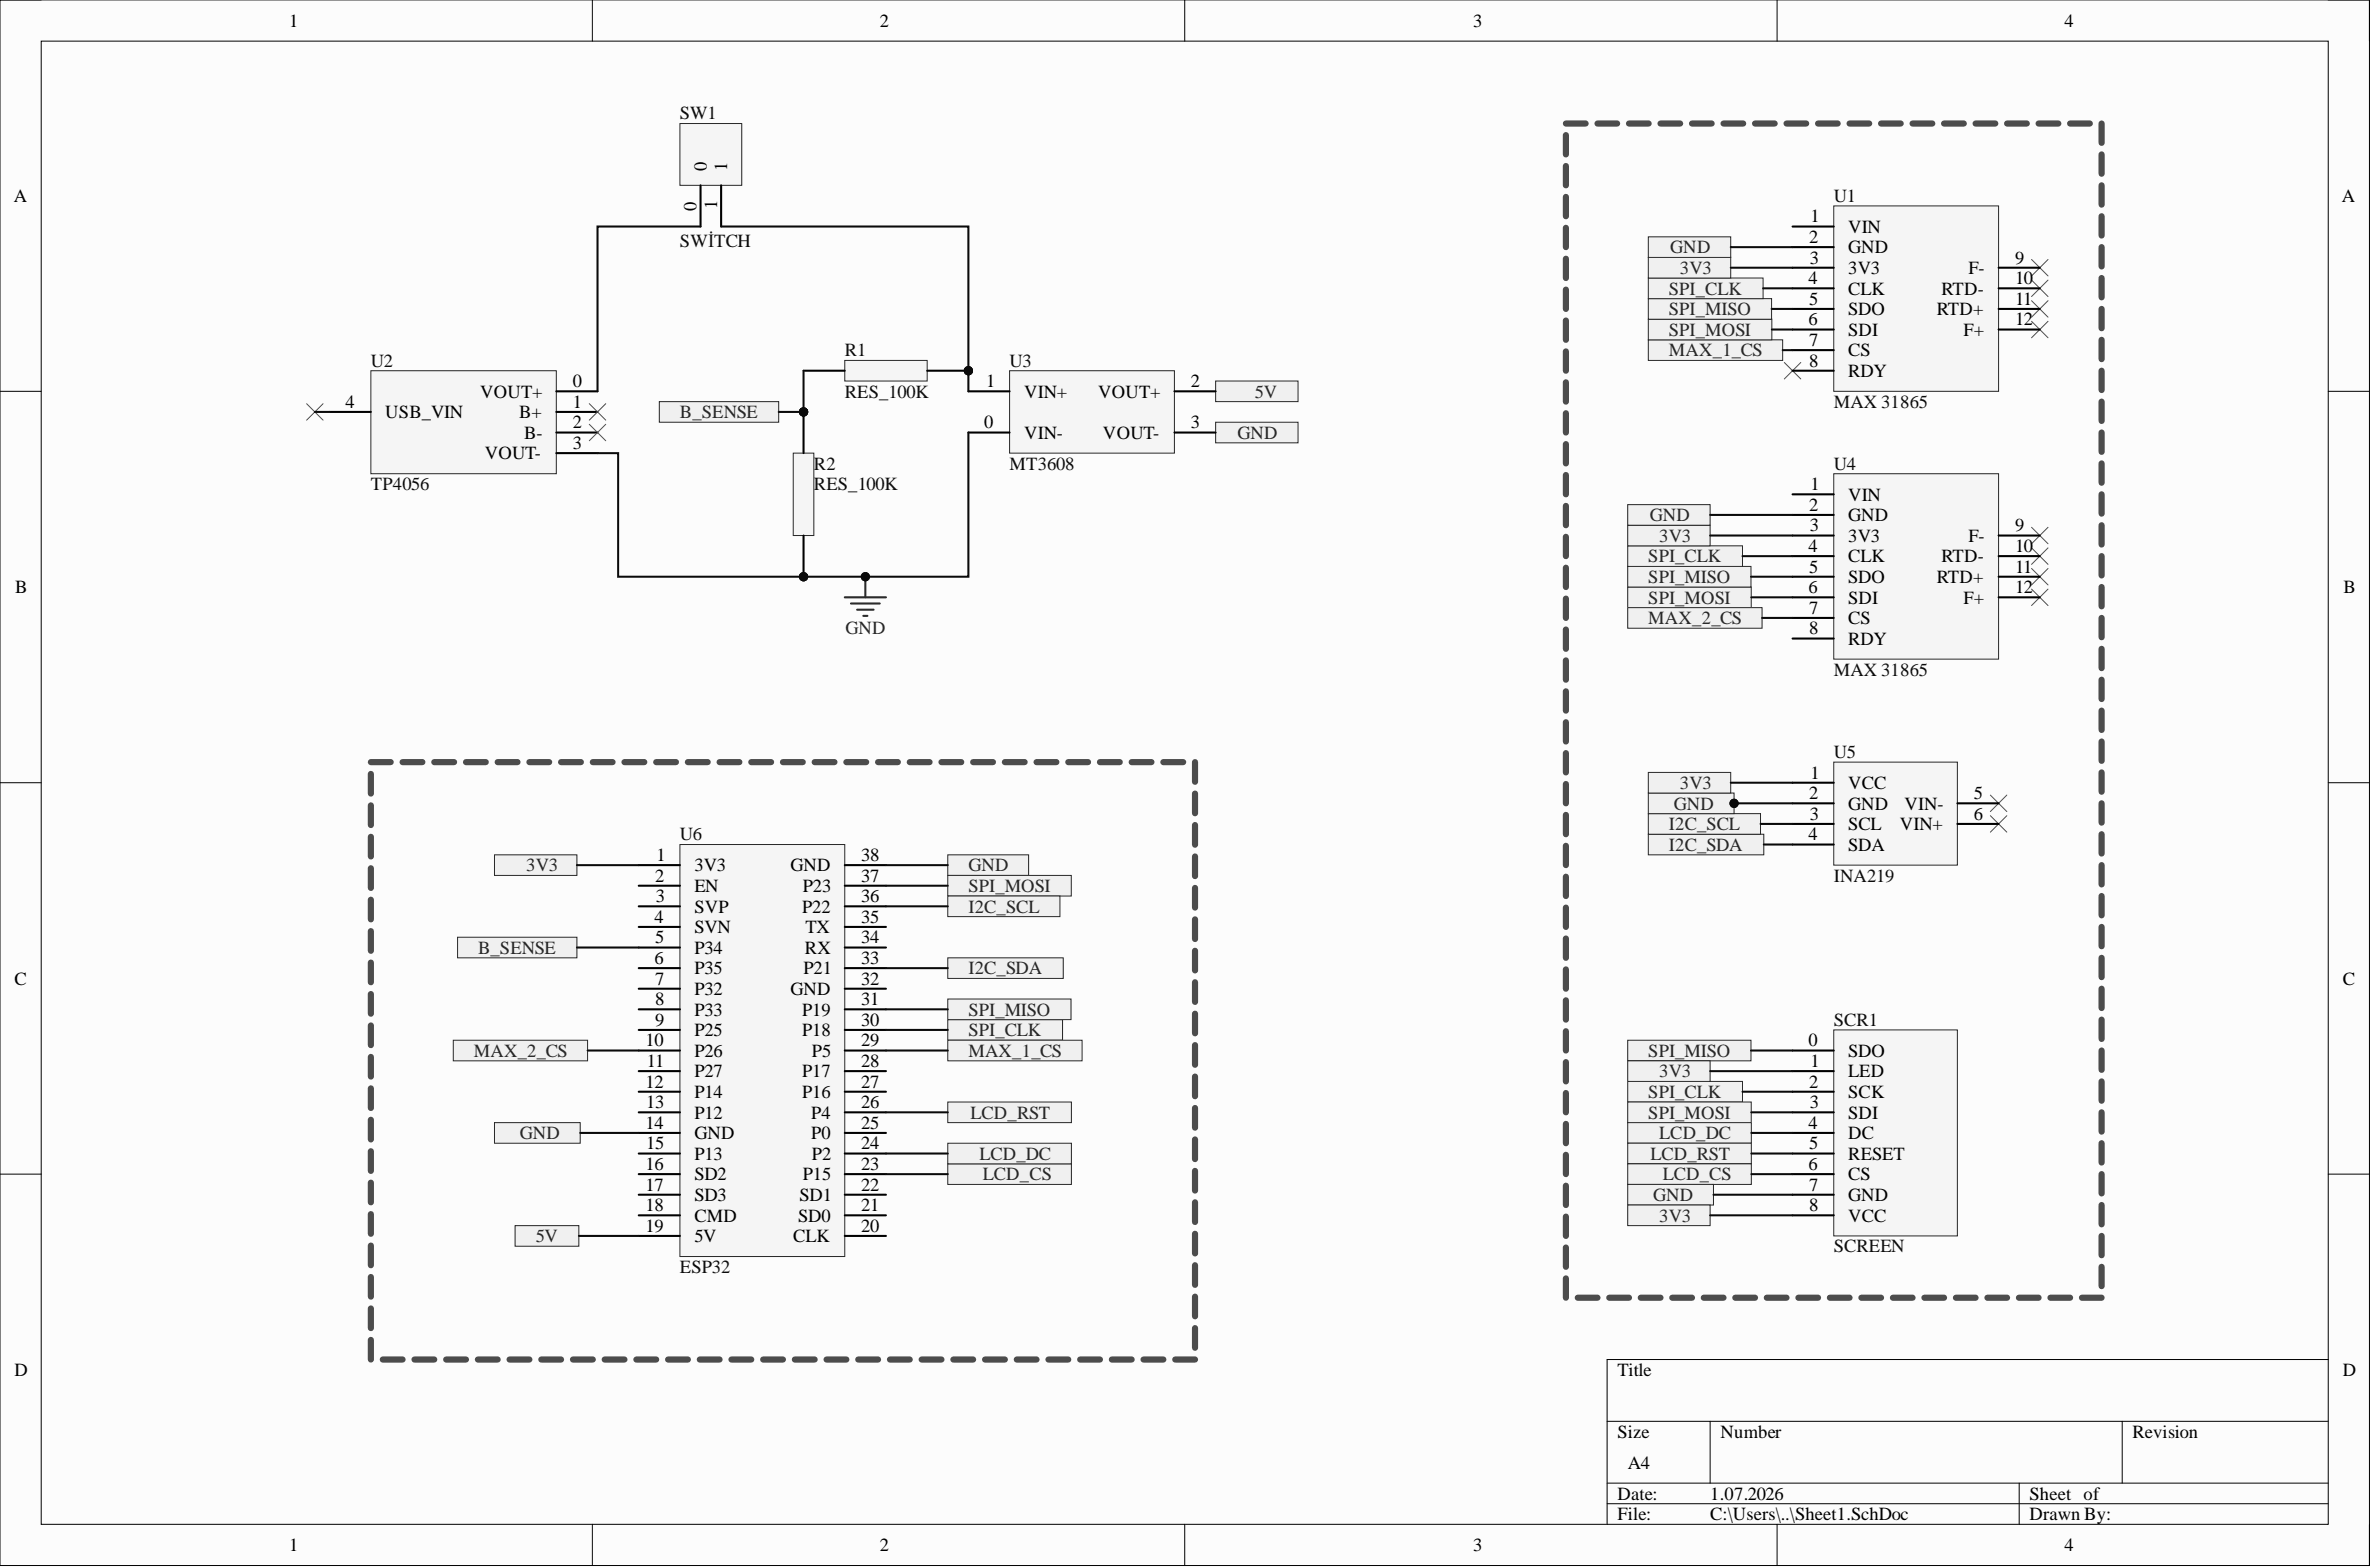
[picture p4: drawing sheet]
<svg xmlns="http://www.w3.org/2000/svg" width="292mm" height="193mm" viewBox="0 0 292 193" stroke-linecap="round" stroke-linejoin="round" font-family="sans-serif">
<defs><g id="words">
<g font-size="2.3">
<text x="35.6" y="3.3">1</text>
<text x="108.4" y="3.3">2</text>
<text x="181.5" y="3.3">3</text>
<text x="254.3" y="3.3">4</text>
<text x="87.1" y="21" transform="rotate(-90 87.1 21)">0</text>
<text x="89.6" y="21" transform="rotate(-90 89.6 21)">1</text>
<text x="1.7" y="24.9">A</text>
<text x="85.8" y="26" transform="rotate(-90 85.8 26)">0</text>
<text x="88.3" y="25.7" transform="rotate(-90 88.3 25.7)">1</text>
<text x="222.9" y="29.9">2</text>
<text x="223" y="27.4">1</text>
<text x="227.7" y="28.7">VIN</text>
<text x="288.5" y="24.9">A</text>
<text x="222.8" y="35">4</text>
<text x="223" y="32.5">3</text>
<text x="227.7" y="31.2">GND</text>
<text x="227.7" y="33.7">3V3</text>
<text x="242.5" y="33.7">F-</text>
<text x="248.3" y="32.5">9</text>
<text x="248.3" y="35">10</text>
<text x="222.8" y="40.1">6</text>
<text x="222.9" y="37.5">5</text>
<text x="227.7" y="36.3">CLK</text>
<text x="227.7" y="38.8">SDO</text>
<text x="227.7" y="41.3">SDI</text>
<text x="238.6" y="38.8">RTD+</text>
<text x="239.2" y="36.3">RTD-</text>
<text x="241.9" y="41.3">F+</text>
<text x="248.3" y="37.5">11</text>
<text x="248.3" y="40.1">12</text>
<text x="70.6" y="47.7">0</text>
<text x="121.5" y="47.7">1</text>
<text x="146.7" y="47.7">2</text>
<text x="222.9" y="42.6">7</text>
<text x="222.9" y="45.1">8</text>
<text x="227.7" y="43.9">CS</text>
<text x="227.7" y="46.4">RDY</text>
<text x="42.6" y="50.2">4</text>
<text x="47.5" y="51.5">USB_VIN</text>
<text x="59.1" y="49">VOUT+</text>
<text x="64" y="51.5">B+</text>
<text x="70.6" y="50.2">1</text>
<text x="70.6" y="52.8">2</text>
<text x="121.2" y="52.8">0</text>
<text x="126.2" y="49">VIN+</text>
<text x="135.3" y="49">VOUT+</text>
<text x="146.7" y="52.8">3</text>
<text x="59.7" y="56.6">VOUT-</text>
<text x="64.6" y="54">B-</text>
<text x="70.6" y="55.3">3</text>
<text x="126.2" y="54">VIN-</text>
<text x="135.9" y="54">VOUT-</text>
<text x="222.9" y="62.9">2</text>
<text x="223" y="65.4">3</text>
<text x="223" y="60.4">1</text>
<text x="227.7" y="61.6">VIN</text>
<text x="227.7" y="64.2">GND</text>
<text x="248.3" y="65.4">9</text>
<text x="222.8" y="68">4</text>
<text x="222.9" y="70.5">5</text>
<text x="227.7" y="66.7">3V3</text>
<text x="227.7" y="69.2">CLK</text>
<text x="227.7" y="71.8">SDO</text>
<text x="238.6" y="71.8">RTD+</text>
<text x="239.2" y="69.2">RTD-</text>
<text x="242.5" y="66.7">F-</text>
<text x="248.3" y="68">10</text>
<text x="248.3" y="70.5">11</text>
<text x="1.9" y="73.1">B</text>
<text x="222.8" y="73.1">6</text>
<text x="222.9" y="75.6">7</text>
<text x="227.7" y="74.3">SDI</text>
<text x="227.7" y="76.9">CS</text>
<text x="241.9" y="74.3">F+</text>
<text x="248.3" y="73.1">12</text>
<text x="288.7" y="73.1">B</text>
<text x="222.9" y="78.1">8</text>
<text x="227.7" y="79.4">RDY</text>
<text x="223" y="95.9">1</text>
<text x="222.9" y="98.4">2</text>
<text x="223" y="101">3</text>
<text x="227.7" y="97.2">VCC</text>
<text x="227.7" y="99.7">GND</text>
<text x="234.6" y="99.7">VIN-</text>
<text x="243.2" y="98.4">5</text>
<text x="243.2" y="101">6</text>
<text x="80.9" y="106">1</text>
<text x="85.5" y="107.3">3V3</text>
<text x="97.4" y="107.3">GND</text>
<text x="106.1" y="106">38</text>
<text x="222.8" y="103.5">4</text>
<text x="227.7" y="102.2">SCL</text>
<text x="227.7" y="104.8">SDA</text>
<text x="234" y="102.2">VIN+</text>
<text x="80.6" y="113.6">4</text>
<text x="80.7" y="108.6">2</text>
<text x="80.8" y="111.1">3</text>
<text x="85.5" y="109.8">EN</text>
<text x="85.5" y="112.4">SVP</text>
<text x="98.8" y="112.4">P22</text>
<text x="98.9" y="109.8">P23</text>
<text x="106.1" y="113.6">35</text>
<text x="106.1" y="111.1">36</text>
<text x="106.1" y="108.6">37</text>
<text x="80.6" y="118.7">6</text>
<text x="80.7" y="116.2">5</text>
<text x="85.5" y="114.9">SVN</text>
<text x="85.5" y="117.4">P34</text>
<text x="85.5" y="120">P35</text>
<text x="99" y="120">P21</text>
<text x="99.2" y="117.4">RX</text>
<text x="99.2" y="114.9">TX</text>
<text x="106.1" y="118.7">33</text>
<text x="106.1" y="116.2">34</text>
<text x="1.8" y="121.3">C</text>
<text x="80.7" y="121.3">7</text>
<text x="80.7" y="123.8">8</text>
<text x="85.5" y="122.5">P32</text>
<text x="85.5" y="125.1">P33</text>
<text x="97.4" y="122.5">GND</text>
<text x="98.8" y="125.1">P19</text>
<text x="106.1" y="123.8">31</text>
<text x="106.1" y="121.3">32</text>
<text x="288.6" y="121.3">C</text>
<text x="79.5" y="128.9">10</text>
<text x="79.7" y="131.4">11</text>
<text x="80.7" y="126.3">9</text>
<text x="85.5" y="127.6">P25</text>
<text x="85.5" y="130.1">P26</text>
<text x="98.8" y="127.6">P18</text>
<text x="100" y="130.1">P5</text>
<text x="106.1" y="131.4">28</text>
<text x="106.1" y="128.9">29</text>
<text x="106.1" y="126.3">30</text>
<text x="222.8" y="128.9">0</text>
<text x="223" y="131.4">1</text>
<text x="227.7" y="130.1">SDO</text>
<text x="79.5" y="133.9">12</text>
<text x="79.6" y="136.5">13</text>
<text x="85.5" y="132.7">P27</text>
<text x="85.5" y="135.2">P14</text>
<text x="85.5" y="137.7">P12</text>
<text x="98.8" y="135.2">P16</text>
<text x="98.8" y="132.7">P17</text>
<text x="99.9" y="137.7">P4</text>
<text x="106.1" y="136.5">26</text>
<text x="106.1" y="133.9">27</text>
<text x="222.9" y="133.9">2</text>
<text x="223" y="136.5">3</text>
<text x="227.7" y="132.7">LED</text>
<text x="227.7" y="135.2">SCK</text>
<text x="227.7" y="137.7">SDI</text>
<text x="79.5" y="139">14</text>
<text x="79.6" y="141.5">15</text>
<text x="85.5" y="140.3">GND</text>
<text x="85.5" y="142.8">P13</text>
<text x="99.9" y="140.3">P0</text>
<text x="100" y="142.8">P2</text>
<text x="106.1" y="141.5">24</text>
<text x="106.1" y="139">25</text>
<text x="222.8" y="139">4</text>
<text x="222.9" y="141.5">5</text>
<text x="227.7" y="140.3">DC</text>
<text x="227.7" y="142.8">RESET</text>
<text x="79.5" y="144.1">16</text>
<text x="79.5" y="146.6">17</text>
<text x="79.5" y="149.2">18</text>
<text x="85.5" y="145.3">SD2</text>
<text x="85.5" y="147.9">SD3</text>
<text x="98.5" y="147.9">SD1</text>
<text x="98.9" y="145.3">P15</text>
<text x="106.1" y="149.2">21</text>
<text x="106.1" y="146.6">22</text>
<text x="106.1" y="144.1">23</text>
<text x="222.8" y="144.1">6</text>
<text x="222.9" y="146.6">7</text>
<text x="222.9" y="149.2">8</text>
<text x="227.7" y="145.3">CS</text>
<text x="227.7" y="147.9">GND</text>
<text x="79.5" y="151.7">19</text>
<text x="85.5" y="150.4">CMD</text>
<text x="85.5" y="153">5V</text>
<text x="97.7" y="153">CLK</text>
<text x="98.3" y="150.4">SD0</text>
<text x="106.1" y="151.7">20</text>
<text x="227.7" y="150.4">VCC</text>
<text x="1.8" y="169.4">D</text>
<text x="199.3" y="169.4">Title</text>
<text x="288.6" y="169.4">D</text>
<text x="199.3" y="177.1">Size</text>
<text x="212" y="177.1">Number</text>
<text x="262.7" y="177.1">Revision</text>
<text x="199.3" y="184.7">Date:</text>
<text x="200.5" y="180.9">A4</text>
<text x="210.7" y="184.7">1.07.2026</text>
<text x="250" y="184.7">Sheet of</text>
<text x="35.6" y="191">1</text>
<text x="108.4" y="191">2</text>
<text x="181.5" y="191">3</text>
<text x="199.3" y="187.2">File:</text>
<text x="210.7" y="187.2">C:\Users\..\Sheet1.SchDoc</text>
<text x="250" y="187.2">Drawn By:</text>
<text x="254.3" y="191">4</text>
</g>
<g font-size="2.3" fill="#0e0e0e">
<text x="83.8" y="14.7">SW1</text>
<text x="225.9" y="24.9">U1</text>
<text x="83.8" y="30.4">SWİTCH</text>
<text x="45.7" y="45.1">U2</text>
<text x="104.1" y="43.9">R1</text>
<text x="124.4" y="45.1">U3</text>
<text x="104.1" y="49">RES_100K</text>
<text x="225.9" y="50.2">MAX 31865</text>
<text x="100.3" y="57.8">R2</text>
<text x="124.4" y="57.8">MT3608</text>
<text x="225.9" y="57.8">U4</text>
<text x="45.7" y="60.4">TP4056</text>
<text x="100.3" y="60.4">RES_100K</text>
<text x="225.9" y="83.2">MAX 31865</text>
<text x="225.9" y="93.3">U5</text>
<text x="83.8" y="103.5">U6</text>
<text x="225.9" y="108.6">INA219</text>
<text x="225.9" y="126.3">SCR1</text>
<text x="225.9" y="154.2">SCREEN</text>
<text x="83.8" y="156.8">ESP32</text>
</g>
<g font-size="2.3" fill="#262626">
<text x="205.8" y="31.2">GND</text>
<text x="207" y="33.7">3V3</text>
<text x="205.6" y="41.3">SPI_MOSI</text>
<text x="205.6" y="38.8">SPI_MISO</text>
<text x="205.6" y="36.3">SPI_CLK</text>
<text x="205.6" y="43.9">MAX_1_CS</text>
<text x="83.8" y="51.5">B_SENSE</text>
<text x="154.6" y="49">5V</text>
<text x="152.5" y="54">GND</text>
<text x="203.2" y="64.2">GND</text>
<text x="203.1" y="71.8">SPI_MISO</text>
<text x="203.1" y="69.2">SPI_CLK</text>
<text x="204.4" y="66.7">3V3</text>
<text x="203.1" y="74.3">SPI_MOSI</text>
<text x="203.1" y="76.9">MAX_2_CS</text>
<text x="104.2" y="78.1">GND</text>
<text x="206.2" y="99.7">GND</text>
<text x="207" y="97.2">3V3</text>
<text x="64.8" y="107.3">3V3</text>
<text x="119.3" y="107.3">GND</text>
<text x="205.6" y="104.8">I2C_SDA</text>
<text x="205.6" y="102.2">I2C_SCL</text>
<text x="119.3" y="109.8">SPI_MOSI</text>
<text x="119.3" y="112.4">I2C_SCL</text>
<text x="58.9" y="117.4">B_SENSE</text>
<text x="119.3" y="120">I2C_SDA</text>
<text x="119.3" y="125.1">SPI_MISO</text>
<text x="58.4" y="130.1">MAX_2_CS</text>
<text x="119.3" y="127.6">SPI_CLK</text>
<text x="119.3" y="130.1">MAX_1_CS</text>
<text x="203.1" y="130.1">SPI_MISO</text>
<text x="119.6" y="137.7">LCD_RST</text>
<text x="203.1" y="135.2">SPI_CLK</text>
<text x="203.1" y="137.7">SPI_MOSI</text>
<text x="204.4" y="132.7">3V3</text>
<text x="64.1" y="140.3">GND</text>
<text x="120.7" y="142.8">LCD_DC</text>
<text x="203.3" y="142.8">LCD_RST</text>
<text x="204.4" y="140.3">LCD_DC</text>
<text x="121.1" y="145.3">LCD_CS</text>
<text x="203.7" y="147.9">GND</text>
<text x="204.8" y="145.3">LCD_CS</text>
<text x="66" y="153">5V</text>
<text x="204.4" y="150.4">3V3</text>
</g>
</g></defs>
<path d="M0 0h291.9v192.8h-291.9z" fill-rule="evenodd" fill="#fcfcfc"/>
<path d="M0 0h291.9v192.8h-291.9z" fill="none" stroke="#000" stroke-width=".12"/>
<path d="M5.1 5.1h281.7v182.6h-281.7z" fill-rule="evenodd" fill="#fcfcfc"/>
<g fill="none" stroke="#000" stroke-width=".12">
<path d="M0 0h5.1M73 0v5.1M146 0v5.1M218.9 0v5.1M286.8 0h5.1v5.1M5.1 5.1h281.7v182.6h-281.7zM0 48.2h5.1M286.8 48.2h5.1M0 96.4h5.1M286.8 96.4h5.1M0 144.6h5.1M286.8 144.6h5.1"/>
<path d="M198 175h88.8M210.7 175v7.6M261.4 175v7.6M286.8 167.4h-88.8v20.3M73 187.7v5.1M146 187.7v5.1M198 182.6h88.8M198 185.2h88.8M218.9 187.7v5.1M248.8 182.6v5.1M291.9 187.7v5.1"/>
</g>
<path d="M104.1 73.6h5M104.8 74.3h3.6M105.6 75.1h2M106.4 75.8h.5M106.6 71v2.6" fill="none" stroke="#262626" stroke-width=".25"/>
<circle cx="106.6" cy="71" r=".51" fill="#0e0e0e"/>
<circle cx="106.6" cy="71" r=".51" fill="none" stroke="#0e0e0e" stroke-width=".12"/>
<path d="M149.8 46.9h10.1v2.6h-10.1z" fill-rule="evenodd" fill="#f0f0f0"/>
<path d="M149.8 46.9h10.1v2.6h-10.1z" fill="none" stroke="#262626" stroke-width=".12"/>
<path d="M149.8 52h10.1v2.5h-10.1z" fill-rule="evenodd" fill="#f0f0f0"/>
<path d="M149.8 52h10.1v2.5h-10.1z" fill="none" stroke="#262626" stroke-width=".12"/>
<path d="M63.5 150.9h7.8v2.6h-7.8z" fill-rule="evenodd" fill="#f0f0f0"/>
<path d="M63.5 150.9h7.8v2.6h-7.8z" fill="none" stroke="#262626" stroke-width=".12"/>
<path d="M116.8 105.3h9.9v2.5h-9.9z" fill-rule="evenodd" fill="#f0f0f0"/>
<path d="M116.8 105.3h9.9v2.5h-9.9z" fill="none" stroke="#262626" stroke-width=".12"/>
<path d="M203.1 41.8h16.5v2.6h-16.5z" fill-rule="evenodd" fill="#f0f0f0"/>
<path d="M203.1 41.8h16.5v2.6h-16.5z" fill="none" stroke="#262626" stroke-width=".12"/>
<path d="M203.1 39.3h15.2v2.5h-15.2z" fill-rule="evenodd" fill="#f0f0f0"/>
<path d="M203.1 39.3h15.2v2.5h-15.2z" fill="none" stroke="#262626" stroke-width=".12"/>
<path d="M203.1 36.8h15.2v2.5h-15.2z" fill-rule="evenodd" fill="#f0f0f0"/>
<path d="M203.1 36.8h15.2v2.5h-15.2z" fill="none" stroke="#262626" stroke-width=".12"/>
<path d="M203.1 34.2h14.1v2.6h-14.1z" fill-rule="evenodd" fill="#f0f0f0"/>
<path d="M203.1 34.2h14.1v2.6h-14.1z" fill="none" stroke="#262626" stroke-width=".12"/>
<path d="M203.1 31.7h10.1v2.5h-10.1z" fill-rule="evenodd" fill="#f0f0f0"/>
<path d="M203.1 31.7h10.1v2.5h-10.1z" fill="none" stroke="#262626" stroke-width=".12"/>
<path d="M203.1 29.2h10.1v2.5h-10.1z" fill-rule="evenodd" fill="#f0f0f0"/>
<path d="M203.1 29.2h10.1v2.5h-10.1z" fill="none" stroke="#262626" stroke-width=".12"/>
<path d="M200.5 72.3h15.2v2.5h-15.2z" fill-rule="evenodd" fill="#f0f0f0"/>
<path d="M200.5 72.3h15.2v2.5h-15.2z" fill="none" stroke="#262626" stroke-width=".12"/>
<path d="M200.5 69.8h15.2v2.5h-15.2z" fill-rule="evenodd" fill="#f0f0f0"/>
<path d="M200.5 69.8h15.2v2.5h-15.2z" fill="none" stroke="#262626" stroke-width=".12"/>
<path d="M200.5 67.2h14.2v2.6h-14.2z" fill-rule="evenodd" fill="#f0f0f0"/>
<path d="M200.5 67.2h14.2v2.6h-14.2z" fill="none" stroke="#262626" stroke-width=".12"/>
<path d="M200.5 64.7h10.2v2.5h-10.2z" fill-rule="evenodd" fill="#f0f0f0"/>
<path d="M200.5 64.7h10.2v2.5h-10.2z" fill="none" stroke="#262626" stroke-width=".12"/>
<path d="M200.5 62.1h10.2v2.6h-10.2z" fill-rule="evenodd" fill="#f0f0f0"/>
<path d="M200.5 62.1h10.2v2.6h-10.2z" fill="none" stroke="#262626" stroke-width=".12"/>
<path d="M200.5 74.8h16.6v2.6h-16.6z" fill-rule="evenodd" fill="#f0f0f0"/>
<path d="M200.5 74.8h16.6v2.6h-16.6z" fill="none" stroke="#262626" stroke-width=".12"/>
<path d="M203.1 102.7h14.2v2.6h-14.2z" fill-rule="evenodd" fill="#f0f0f0"/>
<path d="M203.1 102.7h14.2v2.6h-14.2z" fill="none" stroke="#262626" stroke-width=".12"/>
<path d="M203.1 100.2h13.8v2.5h-13.8z" fill-rule="evenodd" fill="#f0f0f0"/>
<path d="M203.1 100.2h13.8v2.5h-13.8z" fill="none" stroke="#262626" stroke-width=".12"/>
<path d="M203.1 97.7h10.5v2.5h-10.5z" fill-rule="evenodd" fill="#f0f0f0"/>
<path d="M203.1 97.7h10.5v2.5h-10.5z" fill="none" stroke="#262626" stroke-width=".12"/>
<circle cx="213.6" cy="98.9" r=".51" fill="#0e0e0e"/>
<circle cx="213.6" cy="98.9" r=".51" fill="none" stroke="#0e0e0e" stroke-width=".12"/>
<path d="M203.1 95.1h10.1v2.6h-10.1z" fill-rule="evenodd" fill="#f0f0f0"/>
<path d="M203.1 95.1h10.1v2.6h-10.1z" fill="none" stroke="#262626" stroke-width=".12"/>
<path d="M116.8 125.6h14.1v2.5h-14.1z" fill-rule="evenodd" fill="#f0f0f0"/>
<path d="M116.8 125.6h14.1v2.5h-14.1z" fill="none" stroke="#262626" stroke-width=".12"/>
<path d="M116.8 123h15.1v2.6h-15.1z" fill-rule="evenodd" fill="#f0f0f0"/>
<path d="M116.8 123h15.1v2.6h-15.1z" fill="none" stroke="#262626" stroke-width=".12"/>
<path d="M116.8 107.8h15.2v2.5h-15.2z" fill-rule="evenodd" fill="#f0f0f0"/>
<path d="M116.8 107.8h15.2v2.5h-15.2z" fill="none" stroke="#262626" stroke-width=".12"/>
<path d="M116.8 118h14.2v2.5h-14.2z" fill-rule="evenodd" fill="#f0f0f0"/>
<path d="M116.8 118h14.2v2.5h-14.2z" fill="none" stroke="#262626" stroke-width=".12"/>
<path d="M116.8 110.3h13.8v2.6h-13.8z" fill-rule="evenodd" fill="#f0f0f0"/>
<path d="M116.8 110.3h13.8v2.6h-13.8z" fill="none" stroke="#262626" stroke-width=".12"/>
<path d="M200.5 128.1h15.2v2.5h-15.2z" fill-rule="evenodd" fill="#f0f0f0"/>
<path d="M200.5 128.1h15.2v2.5h-15.2z" fill="none" stroke="#262626" stroke-width=".12"/>
<path d="M200.5 133.2h14.2v2.5h-14.2z" fill-rule="evenodd" fill="#f0f0f0"/>
<path d="M200.5 133.2h14.2v2.5h-14.2z" fill="none" stroke="#262626" stroke-width=".12"/>
<path d="M200.5 135.7h15.2v2.5h-15.2z" fill-rule="evenodd" fill="#f0f0f0"/>
<path d="M200.5 135.7h15.2v2.5h-15.2z" fill="none" stroke="#262626" stroke-width=".12"/>
<path d="M200.5 138.2h15.3v2.6h-15.3z" fill-rule="evenodd" fill="#f0f0f0"/>
<path d="M200.5 138.2h15.3v2.6h-15.3z" fill="none" stroke="#262626" stroke-width=".12"/>
<path d="M200.5 140.8h15.3v2.5h-15.3z" fill-rule="evenodd" fill="#f0f0f0"/>
<path d="M200.5 140.8h15.3v2.5h-15.3z" fill="none" stroke="#262626" stroke-width=".12"/>
<path d="M200.5 143.3h15.3v2.6h-15.3z" fill-rule="evenodd" fill="#f0f0f0"/>
<path d="M200.5 143.3h15.3v2.6h-15.3z" fill="none" stroke="#262626" stroke-width=".12"/>
<path d="M200.5 145.9h10.6v2.5h-10.6z" fill-rule="evenodd" fill="#f0f0f0"/>
<path d="M200.5 145.9h10.6v2.5h-10.6z" fill="none" stroke="#262626" stroke-width=".12"/>
<path d="M200.5 148.4h10.2v2.5h-10.2z" fill-rule="evenodd" fill="#f0f0f0"/>
<path d="M200.5 148.4h10.2v2.5h-10.2z" fill="none" stroke="#262626" stroke-width=".12"/>
<path d="M116.8 143.3h15.2v2.6h-15.2z" fill-rule="evenodd" fill="#f0f0f0"/>
<path d="M116.8 143.3h15.2v2.6h-15.2z" fill="none" stroke="#262626" stroke-width=".12"/>
<path d="M116.8 140.8h15.2v2.5h-15.2z" fill-rule="evenodd" fill="#f0f0f0"/>
<path d="M116.8 140.8h15.2v2.5h-15.2z" fill="none" stroke="#262626" stroke-width=".12"/>
<path d="M116.8 135.7h15.2v2.5h-15.2z" fill-rule="evenodd" fill="#f0f0f0"/>
<path d="M116.8 135.7h15.2v2.5h-15.2z" fill="none" stroke="#262626" stroke-width=".12"/>
<path d="M116.8 128.1h16.5v2.5h-16.5z" fill-rule="evenodd" fill="#f0f0f0"/>
<path d="M116.8 128.1h16.5v2.5h-16.5z" fill="none" stroke="#262626" stroke-width=".12"/>
<path d="M55.8 128.1h16.6v2.5h-16.6z" fill-rule="evenodd" fill="#f0f0f0"/>
<path d="M55.8 128.1h16.6v2.5h-16.6z" fill="none" stroke="#262626" stroke-width=".12"/>
<path d="M81.2 49.5h14.7v2.5h-14.7z" fill-rule="evenodd" fill="#f0f0f0"/>
<path d="M81.2 49.5h14.7v2.5h-14.7z" fill="none" stroke="#262626" stroke-width=".12"/>
<path d="M56.4 115.4h14.7v2.6h-14.7z" fill-rule="evenodd" fill="#f0f0f0"/>
<path d="M56.4 115.4h14.7v2.6h-14.7z" fill="none" stroke="#262626" stroke-width=".12"/>
<path d="M60.9 138.2h10.6v2.6h-10.6z" fill-rule="evenodd" fill="#f0f0f0"/>
<path d="M60.9 138.2h10.6v2.6h-10.6z" fill="none" stroke="#262626" stroke-width=".12"/>
<path d="M60.9 105.3h10.2v2.5h-10.2z" fill-rule="evenodd" fill="#f0f0f0"/>
<path d="M60.9 105.3h10.2v2.5h-10.2z" fill="none" stroke="#262626" stroke-width=".12"/>
<g fill="none" stroke="#4c4c4c" stroke-width=".76">
<path d="M192.9 16.6v2.4M192.9 15.2h2.4M196.8 15.2h2.4M200.7 15.2h2.4M204.6 15.2h2.4M208.5 15.2h2.4M212.3 15.2h2.5M216.2 15.2h2.4M220.1 15.2h2.4M224 15.2h2.4M227.9 15.2h2.4M231.7 15.2h2.5"/>
<path d="M235.6 15.2h2.5M239.5 15.2h2.4M243.4 15.2h2.4M247.3 15.2h2.4M251.1 15.2h2.5M255 15.2h2.5M258.9 15.2v2.4M258.9 19v2.4M192.9 20.4v2.4M192.9 24.2v2.4M192.9 28.1v2.3M192.9 31.9v2.3"/>
<path d="M192.9 35.7v2.3M192.9 39.5v2.3M258.9 22.8v2.4M258.9 26.6v2.4M258.9 30.4v2.4M258.9 34.2v2.4M258.9 38v2.4M192.9 43.3v2.4M192.9 47.1v2.4M192.9 50.9v2.4M192.9 54.7v2.4M192.9 58.5v2.4"/>
<path d="M258.9 41.8v2.4M258.9 45.7v2.3M258.9 49.5v2.3M258.9 53.3v2.3M258.9 57.1v2.3M192.9 62.3v2.4M192.9 66.1v2.4M192.9 69.9v2.4M192.9 73.7v2.4M192.9 77.5v2.4M258.9 60.9v2.4M258.9 64.7v2.4"/>
<path d="M258.9 68.5v2.4M258.9 72.3v2.4M258.9 76.1v2.4M258.9 79.9v2.4M45.7 95.3v2.4M45.7 99.2v2.4M45.7 93.9h2.4M49.6 93.9h2.4M53.5 93.9h2.4M57.4 93.9h2.4M61.3 93.9h2.5M65.2 93.9h2.5"/>
<path d="M69.1 93.9h2.5M73 93.9h2.5M76.9 93.9h2.5M80.8 93.9h2.5M84.7 93.9h2.5M88.7 93.9h2.4M92.6 93.9h2.4M96.5 93.9h2.4M100.4 93.9h2.4M104.3 93.9h2.4M108.2 93.9h2.4M112.1 93.9h2.4"/>
<path d="M116 93.9h2.4M119.9 93.9h2.4M123.8 93.9h2.4M127.7 93.9h2.4M131.6 93.9h2.4M135.5 93.9h2.5M139.4 93.9h2.5M143.3 93.9h2.5M147.2 93.9v2.4M147.2 97.7v2.4M192.9 81.3v2.4M192.9 85.1v2.4"/>
<path d="M192.9 88.9v2.4M192.9 92.7v2.4M192.9 96.5v2.4M258.9 83.7v2.4M258.9 87.5v2.4M258.9 91.3v2.4M258.9 95.1v2.4M258.9 98.9v2.4M45.7 103v2.5M45.7 106.9v2.4M45.7 110.8v2.4M45.7 114.7v2.4"/>
<path d="M45.7 118.5v2.5M147.2 101.6v2.4M147.2 105.5v2.4M147.2 109.3v2.5M147.2 113.2v2.4M147.2 117.1v2.4M192.9 100.4v2.3M192.9 104.2v2.3M192.9 108v2.3M192.9 111.8v2.3M192.9 115.6v2.4M192.9 119.4v2.4"/>
<path d="M258.9 102.7v2.4M258.9 106.5v2.4M258.9 110.3v2.4M258.9 114.1v2.4M258.9 118v2.3M45.7 122.4v2.4M45.7 126.3v2.4M45.7 130.2v2.4M45.7 134v2.4M45.7 137.9v2.4M147.2 121v2.4M147.2 124.8v2.4"/>
<path d="M147.2 128.7v2.4M147.2 132.6v2.4M147.2 136.4v2.5M192.9 123.2v2.4M192.9 127v2.4M192.9 130.8v2.4M192.9 134.6v2.4M192.9 138.4v2.4M258.9 121.8v2.3M258.9 125.6v2.3M258.9 129.4v2.3M258.9 133.2v2.4"/>
<path d="M258.9 137v2.4M45.7 141.8v2.4M45.7 145.6v2.5M45.7 149.5v2.4M45.7 153.4v2.4M45.7 157.3v2.4M147.2 140.3v2.4M147.2 144.2v2.4M147.2 148.1v2.4M147.2 151.9v2.5M147.2 155.8v2.4M147.2 159.7v2.4"/>
<path d="M192.9 142.2v2.4M192.9 146v2.4M192.9 149.8v2.4M192.9 153.6v2.4M192.9 157.4v2.4M194.4 159.8h2.4M198.3 159.8h2.4M202.1 159.8h2.5M206 159.8h2.5M209.9 159.8h2.4M213.8 159.8h2.4M217.7 159.8h2.4"/>
<path d="M221.6 159.8h2.4M225.4 159.8h2.5M229.3 159.8h2.4M233.2 159.8h2.4M237.1 159.8h2.4M241 159.8h2.4M244.8 159.8h2.5M248.7 159.8h2.4M252.6 159.8h2.4M256.5 159.8h2.4M258.9 140.8v2.4M258.9 144.6v2.4"/>
<path d="M258.9 148.4v2.4M258.9 152.2v2.4M258.9 156v2.4M45.7 161.1v2.5M45.7 165v2.4M47.2 167.4h2.4M51.1 167.4h2.4M55 167.4h2.4M58.9 167.4h2.4M62.8 167.4h2.4M66.7 167.4h2.4M70.6 167.4h2.4"/>
<path d="M74.5 167.4h2.4M78.4 167.4h2.4M82.3 167.4h2.4M86.2 167.4h2.5M90.1 167.4h2.5M94 167.4h2.5M97.9 167.4h2.5M101.8 167.4h2.5M105.7 167.4h2.5M109.6 167.4h2.5M113.5 167.4h2.5M117.5 167.4h2.4"/>
<path d="M121.4 167.4h2.4M125.3 167.4h2.4M129.2 167.4h2.4M133.1 167.4h2.4M137 167.4h2.4M140.9 167.4h2.4M144.8 167.4h2.4M147.2 163.6v2.4"/>
</g>
<g fill="none" stroke="#4c4c4c" stroke-width=".12">
<path d="M250.3 32l2 2M250.3 34.5l2 2M250.3 37l2 2.1M250.3 39.6l2 2M252.3 32l-2 2M252.3 34.5l-2 2M252.3 37l-2 2.1M252.3 39.6l-2 2M219.8 44.6l2.1 2.1M221.9 44.6l-2.1 2.1M250.3 64.9l2 2.1M250.3 67.5l2 2"/>
<path d="M250.3 70l2 2M250.3 72.5l2 2.1M252.3 64.9l-2 2.1M252.3 67.5l-2 2M252.3 70l-2 2M252.3 72.5l-2 2.1M245.2 97.9l2 2M247.2 97.9l-2 2M245.2 100.4l2 2.1M247.2 100.4l-2 2.1"/>
</g>
<path d="M200.5 130.6h10.2v2.6h-10.2z" fill-rule="evenodd" fill="#f0f0f0"/>
<path d="M200.5 130.6h10.2v2.6h-10.2z" fill="none" stroke="#262626" stroke-width=".12"/>
<path d="M37.8 49.7l2 2M39.8 49.7l-2 2" fill="none" stroke="#4c4c4c" stroke-width=".12"/>
<path d="M225.9 126.8h15.2v25.4h-15.2z" fill-rule="evenodd" fill="#f5f5f5"/>
<path d="M225.9 126.8h15.2v25.4h-15.2z" fill="none" stroke="#262626" stroke-width=".12"/>
<path d="M220.8 129.4h5.1M220.8 131.9h5.1M220.8 134.4h5.1M220.8 137h5.1M220.8 139.5h5.1M220.8 142.1h5.1M220.8 144.6h5.1M220.8 147.1h5.1M220.8 149.7h5.1" fill="none" stroke="#000" stroke-width=".25"/>
<path d="M45.7 45.7h22.8v12.6h-22.8z" fill-rule="evenodd" fill="#f5f5f5"/>
<path d="M45.7 45.7h22.8v12.6h-22.8z" fill="none" stroke="#262626" stroke-width=".12"/>
<path d="M40.6 50.7h5.1M68.5 48.2h5.1M68.5 50.7h5.1M68.5 53.3h5.1M68.5 55.8h5.1" fill="none" stroke="#000" stroke-width=".25"/>
<path d="M83.8 15.2h7.6v7.6h-7.6z" fill-rule="evenodd" fill="#f5f5f5"/>
<path d="M83.8 15.2h7.6v7.6h-7.6z" fill="none" stroke="#262626" stroke-width=".12"/>
<path d="M86.3 22.8v5.1M88.8 22.8v5.1" fill="none" stroke="#000" stroke-width=".25"/>
<circle cx="119.3" cy="45.7" r=".51" fill="#0e0e0e"/>
<circle cx="119.3" cy="45.7" r=".51" fill="none" stroke="#0e0e0e" stroke-width=".12"/>
<path d="M104.1 44.4h10.1v2.5h-10.1z" fill-rule="evenodd" fill="#f5f5f5"/>
<path d="M104.1 44.4h10.1v2.5h-10.1z" fill="none" stroke="#262626" stroke-width=".12"/>
<path d="M114.2 45.7h5.1" fill="none" stroke="#000" stroke-width=".25"/>
<circle cx="119.3" cy="45.7" r=".51" fill="#0e0e0e"/>
<circle cx="119.3" cy="45.7" r=".51" fill="none" stroke="#0e0e0e" stroke-width=".12"/>
<path d="M99 45.7h5.1" fill="none" stroke="#000" stroke-width=".25"/>
<circle cx="99" cy="71" r=".51" fill="#0e0e0e"/>
<circle cx="99" cy="71" r=".51" fill="none" stroke="#0e0e0e" stroke-width=".12"/>
<circle cx="99" cy="50.7" r=".51" fill="#0e0e0e"/>
<circle cx="99" cy="50.7" r=".51" fill="none" stroke="#0e0e0e" stroke-width=".12"/>
<path d="M97.7 55.8h2.6v10.1h-2.6z" fill-rule="evenodd" fill="#f5f5f5"/>
<path d="M97.7 55.8h2.6v10.1h-2.6z" fill="none" stroke="#262626" stroke-width=".12"/>
<path d="M99 65.9v5.1" fill="none" stroke="#000" stroke-width=".25"/>
<circle cx="99" cy="71" r=".51" fill="#0e0e0e"/>
<circle cx="99" cy="71" r=".51" fill="none" stroke="#0e0e0e" stroke-width=".12"/>
<path d="M99 50.7v5.1" fill="none" stroke="#000" stroke-width=".25"/>
<circle cx="99" cy="50.7" r=".51" fill="#0e0e0e"/>
<circle cx="99" cy="50.7" r=".51" fill="none" stroke="#0e0e0e" stroke-width=".12"/>
<path d="M124.4 45.7h20.3v10.1h-20.3z" fill-rule="evenodd" fill="#f5f5f5"/>
<path d="M124.4 45.7h20.3v10.1h-20.3z" fill="none" stroke="#262626" stroke-width=".12"/>
<path d="M119.3 53.3h5.1M119.3 48.2h5.1M144.7 53.3h5.1M144.7 48.2h5.1" fill="none" stroke="#000" stroke-width=".25"/>
<path d="M225.9 25.4h20.3v22.8h-20.3z" fill-rule="evenodd" fill="#f5f5f5"/>
<path d="M225.9 25.4h20.3v22.8h-20.3z" fill="none" stroke="#262626" stroke-width=".12"/>
<path d="M220.8 27.9h5.1M220.8 30.4h5.1M220.8 33h5.1M220.8 35.5h5.1M220.8 38h5.1M246.2 33h5.1M246.2 35.5h5.1M246.2 38h5.1M220.8 40.6h5.1M220.8 43.1h5.1M220.8 45.7h5.1M246.2 40.6h5.1" fill="none" stroke="#000" stroke-width=".25"/>
<path d="M225.9 58.3h20.3v22.9h-20.3z" fill-rule="evenodd" fill="#f5f5f5"/>
<path d="M225.9 58.3h20.3v22.9h-20.3z" fill="none" stroke="#262626" stroke-width=".12"/>
<path d="M220.8 60.9h5.1M220.8 63.4h5.1M220.8 65.9h5.1M220.8 68.5h5.1M220.8 71h5.1M220.8 73.6h5.1M220.8 76.1h5.1M220.8 78.6h5.1M246.2 65.9h5.1M246.2 68.5h5.1M246.2 71h5.1M246.2 73.6h5.1" fill="none" stroke="#000" stroke-width=".25"/>
<path d="M225.9 93.9h15.2v12.6h-15.2z" fill-rule="evenodd" fill="#f5f5f5"/>
<path d="M225.9 93.9h15.2v12.6h-15.2z" fill="none" stroke="#262626" stroke-width=".12"/>
<path d="M220.8 96.4h5.1M220.8 98.9h5.1M241.1 98.9h5.1M220.8 101.5h5.1M220.8 104h5.1M241.1 101.5h5.1" fill="none" stroke="#000" stroke-width=".25"/>
<path d="M83.8 104h20.3v50.7h-20.3z" fill-rule="evenodd" fill="#f5f5f5"/>
<path d="M83.8 104h20.3v50.7h-20.3z" fill="none" stroke="#262626" stroke-width=".12"/>
<g fill="none" stroke="#000" stroke-width=".25">
<path d="M78.7 106.5h5.1M78.7 109.1h5.1M78.7 111.6h5.1M78.7 114.1h5.1M78.7 116.7h5.1M78.7 119.2h5.1M104.1 106.5h5M104.1 109.1h5M104.1 111.6h5M104.1 114.1h5M104.1 116.7h5M104.1 119.2h5"/>
<path d="M78.7 121.8h5.1M78.7 124.3h5.1M78.7 126.8h5.1M78.7 129.4h5.1M78.7 131.9h5.1M78.7 134.4h5.1M78.7 137h5.1M78.7 139.5h5.1M104.1 121.8h5M104.1 124.3h5M104.1 126.8h5M104.1 129.4h5"/>
<path d="M104.1 131.9h5M104.1 134.4h5M104.1 137h5M104.1 139.5h5M78.7 142.1h5.1M78.7 144.6h5.1M78.7 147.1h5.1M78.7 149.7h5.1M78.7 152.2h5.1M104.1 142.1h5M104.1 144.6h5M104.1 147.1h5"/>
<path d="M104.1 149.7h5M104.1 152.2h5"/>
</g>
<path d="M72.6 49.7l2 2M72.6 52.2l2 2.1M74.6 49.7l-2 2M74.6 52.2l-2 2.1" fill="none" stroke="#4c4c4c" stroke-width=".12"/>
<g fill="none" stroke="#0e0e0e" stroke-width=".25">
<path d="M86.3 27.9h-12.7v20.3M38.8 50.7h1.8M210.7 63.4h10.1M210.7 65.9h10.1M214.7 68.5h6.1M215.7 71h5.1M215.7 73.6h5.1M217.1 76.1h3.7M213.2 98.9h7.6M213.2 96.4h7.6M71.1 106.5h7.6M71.1 116.7h7.6"/>
<path d="M109.1 106.5h7.7M109.1 109.1h7.7M109.1 111.6h7.7M109.1 119.2h7.7M71.5 139.5h7.2M72.4 129.4h6.3M109.1 124.3h7.7M109.1 126.8h7.7M109.1 129.4h7.7M109.1 137h7.7M210.7 131.9h10.1M214.7 134.4h6.1"/>
<path d="M215.7 129.4h5.1M215.7 137h5.1M215.8 139.5h5M71.3 152.2h7.4M109.1 142.1h7.7M109.1 144.6h7.7M210.7 149.7h10.1M211.1 147.1h9.7M215.8 142.1h5M215.8 144.6h5"/>
</g>
<circle cx="213.6" cy="98.9" r=".51" fill="#0e0e0e"/>
<circle cx="213.6" cy="98.9" r=".51" fill="none" stroke="#0e0e0e" stroke-width=".12"/>
<path d="M213.2 30.4h7.6M213.2 33h7.6M217.2 35.5h3.6M218.3 38h2.5M119.3 53.3v17.7h-43.1v-15.2h-2.6M218.3 40.6h2.5M219.6 43.1h1.2M216.9 101.5h3.9M217.3 104h3.5" fill="none" stroke="#0e0e0e" stroke-width=".25"/>
<circle cx="99" cy="71" r=".51" fill="#0e0e0e"/>
<circle cx="99" cy="71" r=".51" fill="none" stroke="#0e0e0e" stroke-width=".12"/>
<circle cx="106.6" cy="71" r=".51" fill="#0e0e0e"/>
<circle cx="106.6" cy="71" r=".51" fill="none" stroke="#0e0e0e" stroke-width=".12"/>
<path d="M95.9 50.7h3.1" fill="none" stroke="#0e0e0e" stroke-width=".25"/>
<circle cx="99" cy="50.7" r=".51" fill="#0e0e0e"/>
<circle cx="99" cy="50.7" r=".51" fill="none" stroke="#0e0e0e" stroke-width=".12"/>
<path d="M88.8 27.9h30.5v20.3" fill="none" stroke="#0e0e0e" stroke-width=".25"/>
<circle cx="119.3" cy="45.7" r=".51" fill="#0e0e0e"/>
<circle cx="119.3" cy="45.7" r=".51" fill="none" stroke="#0e0e0e" stroke-width=".12"/>
<path d="M99 45.7v5" fill="none" stroke="#0e0e0e" stroke-width=".25"/>
<circle cx="99" cy="50.7" r=".51" fill="#0e0e0e"/>
<circle cx="99" cy="50.7" r=".51" fill="none" stroke="#0e0e0e" stroke-width=".12"/>
<use href="#words"/>
</svg>
